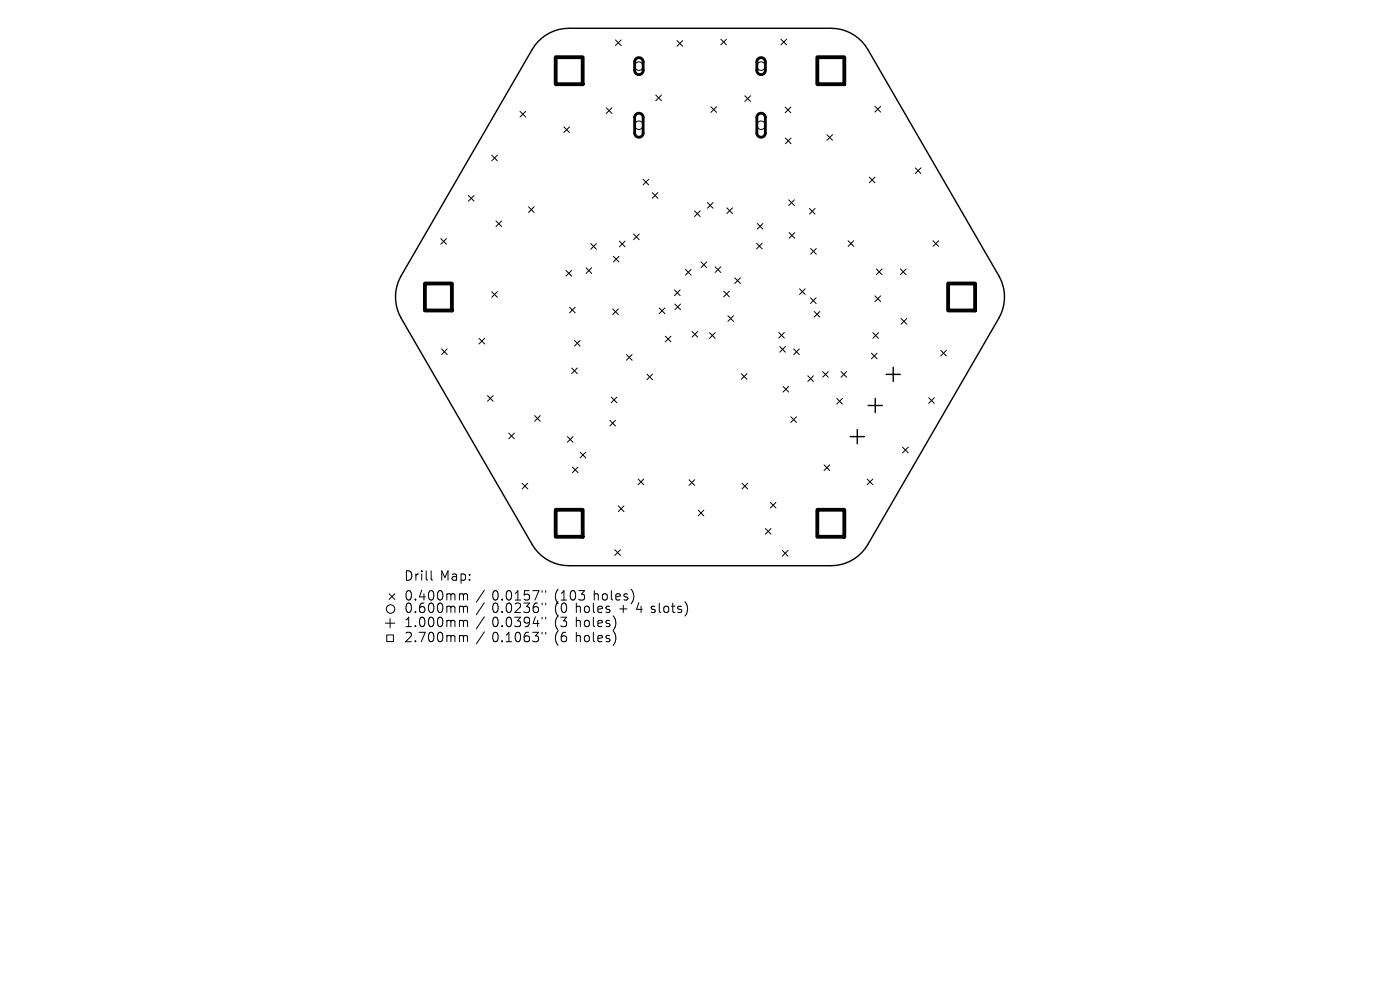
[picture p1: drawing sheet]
<svg xmlns="http://www.w3.org/2000/svg" width="297mm" height="210mm" viewBox="0 0 297 210" stroke-linecap="round" stroke-linejoin="round" font-family="sans-serif">
<defs><g id="words">
<g font-size="2.8">
<text x="85.8" y="123.6">Drill</text>
<text x="93.3" y="123.6">Map:</text>
<text x="85.8" y="127.8">0.400mm</text>
<text x="85.8" y="130.4">0.600mm</text>
<text x="104.4" y="127.8">0.0157&quot;</text>
<text x="104.4" y="130.4">0.0236&quot;</text>
<text x="117.7" y="127.8">(103</text>
<text x="117.7" y="130.4">(0</text>
<text x="122.2" y="130.4">holes</text>
<text x="126" y="127.8">holes)</text>
<text x="131.5" y="130.4">+</text>
<text x="135.3" y="130.4">4 slots)</text>
<text x="85.8" y="133.4">1.000mm</text>
<text x="85.8" y="136.6">2.700mm</text>
<text x="104.4" y="133.4">0.0394&quot;</text>
<text x="104.4" y="136.6">0.1063&quot;</text>
<text x="117.7" y="133.4">(3</text>
<text x="117.7" y="136.6">(6</text>
<text x="122.2" y="133.4">holes)</text>
<text x="122.2" y="136.6">holes)</text>
</g>
</g></defs>
<path d="M114.2 8.8a9 9 0 0 1 6.5-2.8h55.6a9 9 0 0 1 7.8 4.5l27.8 48a9 9 0 0 1 0 9l-27.8 48a9 9 0 0 1-7.8 4.5h-55.6a9 9 0 0 1-7.8-4.5l-27.8-48a9 9 0 0 1 0-9l27.8-48zM188 79.4h3M189.5 77.9v3M180.4 92.6h3M181.9 91.1v3M184.2 86h3M185.7 84.5v3" fill="none" stroke="#000" stroke-width=".3"/>
<g fill="none" stroke="#000" stroke-width=".21">
<path d="M130.6 8.5l1.2 1.2M131.8 8.5l-1.2 1.2M143.6 8.6l1.2 1.2M144.8 8.6l-1.2 1.2M152.9 8.3l1.2 1.2M154.1 8.3l-1.2 1.2M165.7 8.3l1.2 1.2M166.9 8.3l-1.2 1.2M104.3 32.9l1.2 1.2M105.5 32.9l-1.2 1.2M110.3 23.6l1.2 1.2M111.5 23.6l-1.2 1.2"/>
<path d="M119.6 26.9l1.2 1.2M120.8 26.9l-1.2 1.2M128.6 22.9l1.2 1.2M129.8 22.9l-1.2 1.2M136.4 38l1.2 1.2M137.6 38l-1.2 1.2M139.1 20.2l1.2 1.2M140.3 20.2l-1.2 1.2M150.8 22.6l1.2 1.2M152 22.6l-1.2 1.2M158 20.3l1.2 1.2M159.2 20.3l-1.2 1.2"/>
<path d="M166.6 22.7l1.2 1.2M166.6 29.3l1.2 1.2M167.8 22.7l-1.2 1.2M167.8 29.3l-1.2 1.2M175.4 28.6l1.2 1.2M176.6 28.6l-1.2 1.2M184.4 37.6l1.2 1.2M185.6 37.6l-1.2 1.2M185.6 22.6l1.2 1.2M186.8 22.6l-1.2 1.2M194.2 35.6l1.2 1.2M195.4 35.6l-1.2 1.2"/>
<path d="M93.5 50.6l1.2 1.2M94.7 50.6l-1.2 1.2M99.4 41.5l1.2 1.2M100.6 41.5l-1.2 1.2M105.2 46.9l1.2 1.2M106.4 46.9l-1.2 1.2M112.1 43.9l1.2 1.2M113.3 43.9l-1.2 1.2M120.1 57.4l1.2 1.2M121.3 57.4l-1.2 1.2M124.3 56.8l1.2 1.2M125.3 51.7l1.2 1.2"/>
<path d="M125.5 56.8l-1.2 1.2M126.5 51.7l-1.2 1.2M130.1 54.4l1.2 1.2M131.3 54.4l-1.2 1.2M131.4 51.2l1.2 1.2M132.6 51.2l-1.2 1.2M134.4 49.7l1.2 1.2M135.6 49.7l-1.2 1.2M138.4 40.9l1.2 1.2M139.6 40.9l-1.2 1.2M145.4 57.2l1.2 1.2M146.6 57.2l-1.2 1.2"/>
<path d="M147.3 44.7l1.2 1.2M148.5 44.7l-1.2 1.2M148.7 55.6l1.2 1.2M149.9 55.6l-1.2 1.2M150.1 43l1.2 1.2M151.3 43l-1.2 1.2M151.7 56.6l1.2 1.2M152.9 56.6l-1.2 1.2M154.2 44.1l1.2 1.2M155.4 44.1l-1.2 1.2M155.9 58.9l1.2 1.2M157.1 58.9l-1.2 1.2"/>
<path d="M160.5 51.6l1.2 1.2M160.7 47.4l1.2 1.2M161.7 51.6l-1.2 1.2M161.9 47.4l-1.2 1.2M167.3 42.4l1.2 1.2M167.4 49.4l1.2 1.2M168.5 42.4l-1.2 1.2M168.6 49.4l-1.2 1.2M171.7 44.2l1.2 1.2M172 52.7l1.2 1.2M172.9 44.2l-1.2 1.2M173.2 52.7l-1.2 1.2"/>
<path d="M179.9 51.1l1.2 1.2M181.1 51.1l-1.2 1.2M185.9 57.1l1.2 1.2M187.1 57.1l-1.2 1.2M191 57.1l1.2 1.2M192.2 57.1l-1.2 1.2M197.9 51.1l1.2 1.2M199.1 51.1l-1.2 1.2M93.7 74l1.2 1.2M94.9 74l-1.2 1.2M101.6 71.8l1.2 1.2M102.8 71.8l-1.2 1.2"/>
<path d="M104.3 61.9l1.2 1.2M105.5 61.9l-1.2 1.2M120.8 65.2l1.2 1.2M121.3 78.1l1.2 1.2M121.9 72.2l1.2 1.2M122 65.2l-1.2 1.2M122.5 78.1l-1.2 1.2M123.1 72.2l-1.2 1.2M130 65.5l1.2 1.2M131.2 65.5l-1.2 1.2M132.9 75.2l1.2 1.2M134.1 75.2l-1.2 1.2"/>
<path d="M137.2 79.4l1.2 1.2M138.4 79.4l-1.2 1.2M139.9 65.3l1.2 1.2M141.1 65.3l-1.2 1.2M141.1 71.3l1.2 1.2M142.3 71.3l-1.2 1.2M143.1 61.5l1.2 1.2M143.2 64.5l1.2 1.2M144.3 61.5l-1.2 1.2M144.4 64.5l-1.2 1.2M146.8 70.3l1.2 1.2M148 70.3l-1.2 1.2"/>
<path d="M150.5 70.6l1.2 1.2M151.7 70.6l-1.2 1.2M153.5 61.8l1.2 1.2M154.4 67l1.2 1.2M154.7 61.8l-1.2 1.2M155.6 67l-1.2 1.2M157.3 79.3l1.2 1.2M158.5 79.3l-1.2 1.2M165.2 70.5l1.2 1.2M165.4 73.5l1.2 1.2M166.4 70.5l-1.2 1.2M166.6 73.5l-1.2 1.2"/>
<path d="M168.4 74l1.2 1.2M169.6 74l-1.2 1.2M169.6 61.3l1.2 1.2M170.8 61.3l-1.2 1.2M171.4 79.7l1.2 1.2M171.9 63.2l1.2 1.2M172.6 79.7l-1.2 1.2M172.7 66.1l1.2 1.2M173.1 63.2l-1.2 1.2M173.9 66.1l-1.2 1.2M174.5 78.8l1.2 1.2M175.7 78.8l-1.2 1.2"/>
<path d="M178.4 78.8l1.2 1.2M179.6 78.8l-1.2 1.2M184.9 74.9l1.2 1.2M185.2 70.6l1.2 1.2M185.6 62.8l1.2 1.2M186.1 74.9l-1.2 1.2M186.4 70.6l-1.2 1.2M186.8 62.8l-1.2 1.2M191.2 67.6l1.2 1.2M192.4 67.6l-1.2 1.2M199.6 74.3l1.2 1.2M200.8 74.3l-1.2 1.2"/>
<path d="M103.4 83.9l1.2 1.2M104.6 83.9l-1.2 1.2M107.9 91.9l1.2 1.2M109.1 91.9l-1.2 1.2M113.4 88.2l1.2 1.2M114.6 88.2l-1.2 1.2M120.4 92.6l1.2 1.2M121.4 99.1l1.2 1.2M121.6 92.6l-1.2 1.2M122.6 99.1l-1.2 1.2M123.1 95.9l1.2 1.2M124.3 95.9l-1.2 1.2"/>
<path d="M129.4 89.2l1.2 1.2M129.7 84.2l1.2 1.2M130.6 89.2l-1.2 1.2M130.9 84.2l-1.2 1.2M166.1 82l1.2 1.2M167.3 82l-1.2 1.2M167.8 88.4l1.2 1.2M169 88.4l-1.2 1.2M174.8 98.6l1.2 1.2M176 98.6l-1.2 1.2M177.5 84.5l1.2 1.2M178.7 84.5l-1.2 1.2"/>
<path d="M191.5 94.9l1.2 1.2M192.7 94.9l-1.2 1.2M197 84.4l1.2 1.2M198.2 84.4l-1.2 1.2M110.8 102.5l1.2 1.2M112 102.5l-1.2 1.2M130.4 116.6l1.2 1.2M131.2 107.3l1.2 1.2M131.6 116.6l-1.2 1.2M132.4 107.3l-1.2 1.2M135.4 101.6l1.2 1.2M136.6 101.6l-1.2 1.2"/>
<path d="M146.2 101.8l1.2 1.2M147.4 101.8l-1.2 1.2M148.1 108.2l1.2 1.2M149.3 108.2l-1.2 1.2M157.4 102.5l1.2 1.2M158.6 102.5l-1.2 1.2M162.4 112.1l1.2 1.2M163.4 106.6l1.2 1.2M163.6 112.1l-1.2 1.2M164.6 106.6l-1.2 1.2M166 116.8l1.2 1.2M167.2 116.8l-1.2 1.2"/>
<path d="M184 101.6l1.2 1.2M185.2 101.6l-1.2 1.2M81.8 132.2h2M82 134.7h1.5v1.4h-1.5zM82.6 126l1.2 1.2M82.8 131.2v2M83.8 126l-1.2 1.2M91.5 121.1v1.7l.3 .3M98 126l.3 .2M98 128.6l.3 .3M98 131.6l.3 .3M98 134.8l.3 .3"/>
<path d="M98.3 126.2v1.1M98.3 128.9v1M98.3 131.9v1M98.3 135.1v1M98.3 126.2l.3-.2h.5l.1 1.3M98.3 128.9l.3-.3 .5 .1 .1 1.2M98.3 131.9l.3-.3 .5 .1 .1 1.2M98.3 135.1l.3-.3 .5 .1 .1 1.2M102.8 125.2l-1.8 2.6M102.8 127.8l-1.8 2.6M102.8 130.8l-1.8 2.6M102.8 134l-1.8 2.6"/>
<path d="M115 125.3v.4M115 127.9v.4M115 130.9v.4M115 134.1v.4M115.8 125.3v.4M115.8 127.9v.4M115.8 130.9v.4M115.8 134.1v.4M130.6 131.5v1.3M130.6 134.7v1.3M134.4 125.9v1.3"/>
<circle cx="135.5" cy="14" r=".9"/>
<circle cx="161.5" cy="14" r=".9"/>
<circle cx="135.5" cy="26.6" r=".9"/>
<circle cx="161.5" cy="26.6" r=".9"/>
<circle cx="82.9" cy="129.2" r=".9"/>
</g>
<path d="M134.9 12.5a.9 .9 0 0 1 1-.2 .9 .9 0 0 1 .5 .8v1.8a.9 .9 0 0 1-.9 .9 .9 .9 0 0 1-.9-.9v-1.9zM160.8 12.5a.9 .9 0 0 1 1-.2 .9 .9 0 0 1 .6 .8v1.8a.9 .9 0 0 1-.9 .9 .9 .9 0 0 1-.9-.9v-1.9zM134.9 24.3a.9 .9 0 0 1 1-.2 .9 .9 0 0 1 .5 .8v3.3a.9 .9 0 0 1-.9 .9 .9 .9 0 0 1-.9-.9v-3.4zM160.8 24.3a.9 .9 0 0 1 1-.2 .9 .9 0 0 1 .6 .8v3.3a.9 .9 0 0 1-.9 .9 .9 .9 0 0 1-.9-.9v-3.4z" fill="none" stroke="#000" stroke-width=".6"/>
<path d="M117.9 12.1h5.7v5.8h-5.7zM173.4 12.1h5.7v5.8h-5.7zM90.1 60.1h5.8v5.8h-5.8zM201.1 60.1h5.8v5.8h-5.8zM117.9 108.1h5.7v5.8h-5.7zM173.4 108.1h5.7v5.8h-5.7z" fill="none" stroke="#000" stroke-width=".81"/>
<use href="#words"/>
</svg>
